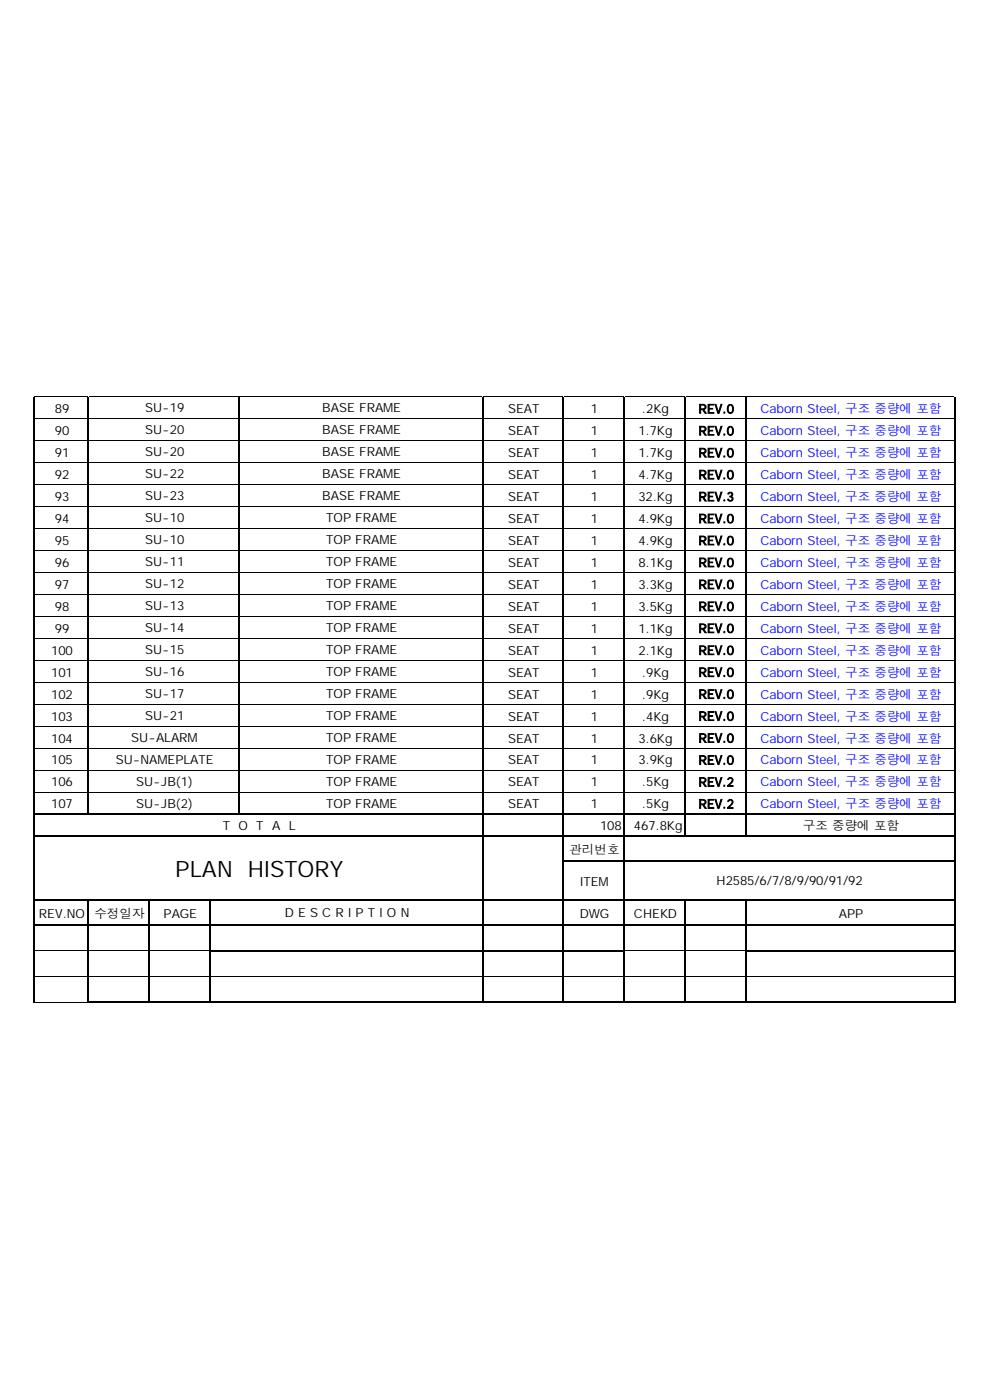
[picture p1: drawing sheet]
<svg xmlns="http://www.w3.org/2000/svg" width="210mm" height="297mm" viewBox="0 0 210 297" stroke-linecap="round" stroke-linejoin="round" font-family="sans-serif">
<defs><g id="words">
<text font-size="4.8" x="37.2" y="186">PLAN HISTORY</text>
<g font-size="2.7">
<text x="11.6" y="87.7">89</text>
<text x="30.8" y="87.5">SU-19</text>
<text x="68.4" y="87.5">BASE FRAME</text>
<text x="107.8" y="87.7">SEAT</text>
<text x="125.3" y="87.7">1</text>
<text x="136.2" y="87.7">.2Kg</text>
<text x="148.2" y="87.7">REV.0</text>
<text x="11.6" y="92.3">90</text>
<text x="30.8" y="92.2">SU-20</text>
<text x="68.4" y="92.2">BASE FRAME</text>
<text x="107.8" y="92.3">SEAT</text>
<text x="125.3" y="92.3">1</text>
<text x="135.4" y="92.3">1.7Kg</text>
<text x="148.2" y="92.3">REV.0</text>
<text x="11.6" y="97">91</text>
<text x="11.6" y="101.6">92</text>
<text x="30.8" y="96.8">SU-20</text>
<text x="30.8" y="101.5">SU-22</text>
<text x="68.4" y="96.8">BASE FRAME</text>
<text x="68.4" y="101.5">BASE FRAME</text>
<text x="107.8" y="97">SEAT</text>
<text x="107.8" y="101.6">SEAT</text>
<text x="125.3" y="97">1</text>
<text x="125.3" y="101.6">1</text>
<text x="135.4" y="97">1.7Kg</text>
<text x="135.4" y="101.6">4.7Kg</text>
<text x="148.2" y="97">REV.0</text>
<text x="148.2" y="101.6">REV.0</text>
<text x="11.6" y="106.3">93</text>
<text x="30.8" y="106.1">SU-23</text>
<text x="68.4" y="106.1">BASE FRAME</text>
<text x="107.8" y="106.3">SEAT</text>
<text x="125.3" y="106.3">1</text>
<text x="135.4" y="106.3">32.Kg</text>
<text x="148.2" y="106.3">REV.3</text>
<text x="11.6" y="111">94</text>
<text x="30.8" y="110.8">SU-10</text>
<text x="69.2" y="110.8">TOP FRAME</text>
<text x="107.8" y="111">SEAT</text>
<text x="125.3" y="111">1</text>
<text x="135.4" y="111">4.9Kg</text>
<text x="148.2" y="111">REV.0</text>
<text x="11.6" y="115.6">95</text>
<text x="30.8" y="115.4">SU-10</text>
<text x="69.2" y="115.4">TOP FRAME</text>
<text x="107.8" y="115.6">SEAT</text>
<text x="125.3" y="115.6">1</text>
<text x="135.4" y="115.6">4.9Kg</text>
<text x="148.2" y="115.6">REV.0</text>
<text x="11.6" y="120.3">96</text>
<text x="11.6" y="124.9">97</text>
<text x="30.8" y="120.1">SU-11</text>
<text x="30.8" y="124.8">SU-12</text>
<text x="69.2" y="120.1">TOP FRAME</text>
<text x="69.2" y="124.8">TOP FRAME</text>
<text x="107.8" y="120.3">SEAT</text>
<text x="107.8" y="124.9">SEAT</text>
<text x="125.3" y="120.3">1</text>
<text x="125.3" y="124.9">1</text>
<text x="135.4" y="120.3">8.1Kg</text>
<text x="135.4" y="124.9">3.3Kg</text>
<text x="148.2" y="120.3">REV.0</text>
<text x="148.2" y="124.9">REV.0</text>
<text x="11.6" y="129.6">98</text>
<text x="30.8" y="129.4">SU-13</text>
<text x="69.2" y="129.4">TOP FRAME</text>
<text x="107.8" y="129.6">SEAT</text>
<text x="125.3" y="129.6">1</text>
<text x="135.4" y="129.6">3.5Kg</text>
<text x="148.2" y="129.6">REV.0</text>
<text x="11.6" y="134.2">99</text>
<text x="30.8" y="134.1">SU-14</text>
<text x="69.2" y="134.1">TOP FRAME</text>
<text x="107.8" y="134.2">SEAT</text>
<text x="125.3" y="134.2">1</text>
<text x="135.4" y="134.2">1.1Kg</text>
<text x="148.2" y="134.2">REV.0</text>
<text x="10.9" y="138.9">100</text>
<text x="10.9" y="143.6">101</text>
<text x="30.8" y="138.7">SU-15</text>
<text x="30.8" y="143.4">SU-16</text>
<text x="69.2" y="138.7">TOP FRAME</text>
<text x="69.2" y="143.4">TOP FRAME</text>
<text x="107.8" y="138.9">SEAT</text>
<text x="107.8" y="143.6">SEAT</text>
<text x="125.3" y="138.9">1</text>
<text x="125.3" y="143.6">1</text>
<text x="135.4" y="138.9">2.1Kg</text>
<text x="136.2" y="143.6">.9Kg</text>
<text x="148.2" y="138.9">REV.0</text>
<text x="148.2" y="143.6">REV.0</text>
<text x="10.9" y="148.2">102</text>
<text x="30.8" y="148">SU-17</text>
<text x="69.2" y="148">TOP FRAME</text>
<text x="107.8" y="148.2">SEAT</text>
<text x="125.3" y="148.2">1</text>
<text x="136.2" y="148.2">.9Kg</text>
<text x="148.2" y="148.2">REV.0</text>
<text x="10.9" y="152.9">103</text>
<text x="30.8" y="152.7">SU-21</text>
<text x="69.2" y="152.7">TOP FRAME</text>
<text x="107.8" y="152.9">SEAT</text>
<text x="125.3" y="152.9">1</text>
<text x="136.2" y="152.9">.4Kg</text>
<text x="148.2" y="152.9">REV.0</text>
<text x="10.9" y="157.5">104</text>
<text x="27.9" y="157.4">SU-ALARM</text>
<text x="69.2" y="157.4">TOP FRAME</text>
<text x="107.8" y="157.5">SEAT</text>
<text x="125.3" y="157.5">1</text>
<text x="135.4" y="157.5">3.6Kg</text>
<text x="148.2" y="157.5">REV.0</text>
<text x="10.9" y="162.2">105</text>
<text x="10.9" y="166.8">106</text>
<text x="24.6" y="162">SU-NAMEPLATE</text>
<text x="28.9" y="166.7">SU-JB(1)</text>
<text x="69.2" y="162">TOP FRAME</text>
<text x="69.2" y="166.7">TOP FRAME</text>
<text x="107.8" y="162.2">SEAT</text>
<text x="107.8" y="166.8">SEAT</text>
<text x="125.3" y="162.2">1</text>
<text x="125.3" y="166.8">1</text>
<text x="135.4" y="162.2">3.9Kg</text>
<text x="136.2" y="166.8">.5Kg</text>
<text x="148.2" y="162.2">REV.0</text>
<text x="148.2" y="166.8">REV.2</text>
<text x="10.9" y="171.5">107</text>
<text x="28.9" y="171.3">SU-JB(2)</text>
<text x="69.2" y="171.3">TOP FRAME</text>
<text x="107.8" y="171.5">SEAT</text>
<text x="125.3" y="171.5">1</text>
<text x="136.2" y="171.5">.5Kg</text>
<text x="148.2" y="171.5">REV.2</text>
<text x="47.2" y="176">T O T A L</text>
<text x="127.3" y="176.1">108</text>
<text x="134.5" y="176.1">467.8Kg</text>
<text x="170.3" y="176.1">구조 중량에 포함</text>
<text x="120.8" y="181.2">관리번호</text>
<text x="123.1" y="188">ITEM</text>
<text x="152" y="187.8">H2585/6/7/8/9/90/91/92</text>
<text x="8.3" y="194.7">REV.NO</text>
<text x="20" y="194.7">수정일자</text>
<text x="34.7" y="194.7">PAGE</text>
<text x="60.5" y="194.6">D E S C R I P T I O N</text>
<text x="123" y="194.7">DWG</text>
<text x="134.5" y="194.7">CHEKD</text>
<text x="178" y="194.7">APP</text>
</g>
<g font-size="2.7" fill="#00f">
<text x="161.3" y="87.7">Caborn Steel, 구조 중량에 포함</text>
<text x="161.3" y="92.3">Caborn Steel, 구조 중량에 포함</text>
<text x="161.3" y="97">Caborn Steel, 구조 중량에 포함</text>
<text x="161.3" y="101.6">Caborn Steel, 구조 중량에 포함</text>
<text x="161.3" y="106.3">Caborn Steel, 구조 중량에 포함</text>
<text x="161.3" y="111">Caborn Steel, 구조 중량에 포함</text>
<text x="161.3" y="115.6">Caborn Steel, 구조 중량에 포함</text>
<text x="161.3" y="120.3">Caborn Steel, 구조 중량에 포함</text>
<text x="161.3" y="124.9">Caborn Steel, 구조 중량에 포함</text>
<text x="161.3" y="129.6">Caborn Steel, 구조 중량에 포함</text>
<text x="161.3" y="134.2">Caborn Steel, 구조 중량에 포함</text>
<text x="161.3" y="138.9">Caborn Steel, 구조 중량에 포함</text>
<text x="161.3" y="143.6">Caborn Steel, 구조 중량에 포함</text>
<text x="161.3" y="148.2">Caborn Steel, 구조 중량에 포함</text>
<text x="161.3" y="152.9">Caborn Steel, 구조 중량에 포함</text>
<text x="161.3" y="157.5">Caborn Steel, 구조 중량에 포함</text>
<text x="161.3" y="162.2">Caborn Steel, 구조 중량에 포함</text>
<text x="161.3" y="166.8">Caborn Steel, 구조 중량에 포함</text>
<text x="161.3" y="171.5">Caborn Steel, 구조 중량에 포함</text>
</g>
</g></defs>
<g fill="none" stroke="#000" stroke-width=".21">
<path d="M7.4 84.2h11.2M7.4 88.9h11.2M7.4 93.5h11.2M7.4 98.2h11.2M18.9 84.2h31.7M18.9 88.9h31.7M18.9 93.5h31.7M18.9 98.2h31.7M50.9 84.2h51.4M50.9 88.9h51.4M50.9 93.5h51.4M50.9 98.2h51.4"/>
<path d="M102.5 84.2h16.9M102.5 88.9h16.9M102.5 93.5h16.9M102.5 98.2h16.9M119.6 84.2h12.7M119.6 88.9h12.7M119.6 93.5h12.7M119.6 98.2h12.7M132.5 84.2h12.7M132.5 88.9h12.7M132.5 93.5h12.7M132.5 98.2h12.7"/>
<path d="M145.5 84.2h12.6M145.5 88.9h12.6M145.5 93.5h12.6M145.5 98.2h12.6M158.4 84.2h44M158.4 88.9h44M158.4 93.5h44M158.4 98.2h44M7.4 102.8h11.2M7.4 107.5h11.2M7.4 112.2h11.2M7.4 116.8h11.2"/>
<path d="M18.9 102.8h31.7M18.9 107.5h31.7M18.9 112.2h31.7M18.9 116.8h31.7M50.9 102.8h51.4M50.9 107.5h51.4M50.9 112.2h51.4M50.9 116.8h51.4M102.5 102.8h16.9M102.5 107.5h16.9M102.5 112.2h16.9M102.5 116.8h16.9"/>
<path d="M119.6 102.8h12.7M119.6 107.5h12.7M119.6 112.2h12.7M119.6 116.8h12.7M132.5 102.8h12.7M132.5 107.5h12.7M132.5 112.2h12.7M132.5 116.8h12.7M145.5 102.8h12.6M145.5 107.5h12.6M145.5 112.2h12.6M145.5 116.8h12.6"/>
<path d="M158.4 102.8h44M158.4 107.5h44M158.4 112.2h44M158.4 116.8h44M7.4 121.5h11.2M7.4 126.1h11.2M7.4 130.8h11.2M7.4 135.4h11.2M18.9 121.5h31.7M18.9 126.1h31.7M18.9 130.8h31.7M18.9 135.4h31.7"/>
<path d="M50.9 121.5h51.4M50.9 126.1h51.4M50.9 130.8h51.4M50.9 135.4h51.4M102.5 121.5h16.9M102.5 126.1h16.9M102.5 130.8h16.9M102.5 135.4h16.9M119.6 121.5h12.7M119.6 126.1h12.7M119.6 130.8h12.7M119.6 135.4h12.7"/>
<path d="M132.5 121.5h12.7M132.5 126.1h12.7M132.5 130.8h12.7M132.5 135.4h12.7M145.5 121.5h12.6M145.5 126.1h12.6M145.5 130.8h12.6M145.5 135.4h12.6M158.4 121.5h44M158.4 126.1h44M158.4 130.8h44M158.4 135.4h44"/>
<path d="M7.4 140.1h11.2M7.4 144.8h11.2M7.4 149.4h11.2M7.4 154.1h11.2M7.4 158.7h11.2M18.9 140.1h31.7M18.9 144.8h31.7M18.9 149.4h31.7M18.9 154.1h31.7M18.9 158.7h31.7M50.9 140.1h51.4M50.9 144.8h51.4"/>
<path d="M50.9 149.4h51.4M50.9 154.1h51.4M50.9 158.7h51.4M102.5 140.1h16.9M102.5 144.8h16.9M102.5 149.4h16.9M102.5 154.1h16.9M102.5 158.7h16.9M119.6 140.1h12.7M119.6 144.8h12.7M119.6 149.4h12.7M119.6 154.1h12.7"/>
<path d="M119.6 158.7h12.7M132.5 140.1h12.7M132.5 144.8h12.7M132.5 149.4h12.7M132.5 154.1h12.7M132.5 158.7h12.7M145.5 140.1h12.6M145.5 144.8h12.6M145.5 149.4h12.6M145.5 154.1h12.6M145.5 158.7h12.6M158.4 140.1h44"/>
<path d="M158.4 144.8h44M158.4 149.4h44M158.4 154.1h44M158.4 158.7h44M7.4 163.4h11.2M7.4 168h11.2M18.9 163.4h31.7M18.9 168h31.7M50.9 163.4h51.4M50.9 168h51.4M102.5 163.4h16.9M102.5 168h16.9"/>
<path d="M119.6 163.4h12.7M119.6 168h12.7M132.5 163.4h12.7M132.5 168h12.7M145.5 163.4h12.6M145.5 168h12.6M158.4 163.4h44M158.4 168h44M7.4 201.7h11.2M7.4 207.2h11.2M7.4 212.6h11.2M18.9 201.7h12.6"/>
<path d="M18.9 207.2h12.6M31.8 201.7h12.6M31.8 207.2h12.6M44.7 207.2h57.6M102.5 207.2h16.9M119.6 207.2h12.7M132.5 201.7h12.7M132.5 207.2h12.7M145.5 201.7h12.6M145.5 207.2h12.6M158.4 207.2h44"/>
</g>
<g fill="none" stroke="#000" stroke-width=".25">
<path d="M7.2 84.2v128.4M18.8 84.2v88.6M50.8 84.2v88.6M102.4 84.2v128.5M119.5 84.2v128.5M132.4 84.2v128.5M145.3 84.2v93.3M158.2 84.2v93.3M202.5 84.2v128.5M7.4 172.7h195.2M7.4 177.3h195.2M7.4 190.9h195.2"/>
<path d="M7.4 196.3h195.2M18.8 191v21.7M31.7 191v21.7M44.6 191v21.7M119.6 182.8h83M145.3 191v21.7M158.2 191v21.7M18.9 212.6h183.7M44.7 201.7h87.8M158.4 201.7h44.2"/>
</g>
<use href="#words"/>
</svg>
